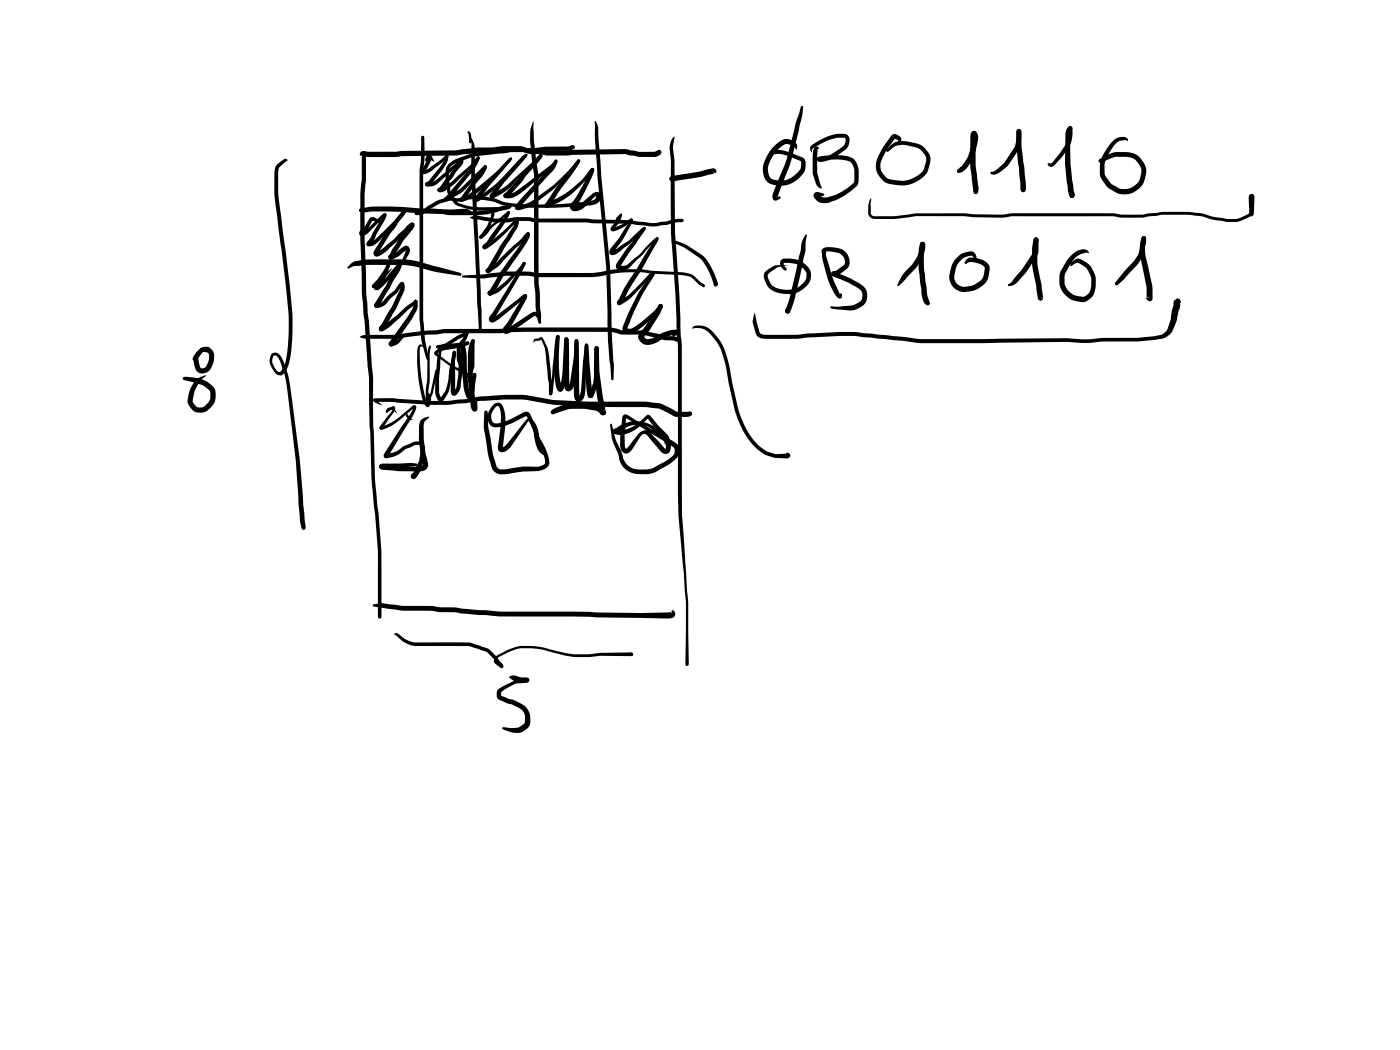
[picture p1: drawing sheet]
<svg xmlns="http://www.w3.org/2000/svg" width="285mm" height="214mm" viewBox="0 0 285 214" stroke-linecap="round" stroke-linejoin="round" font-family="sans-serif">
<g fill="#000">
<path d="M56.5 33.4l1.3-1a.5 .5 0 0 1 .7 .2l-1.6 1.4-.2 .8a41.5 41.5 0 0 0 .5 9l1.8 14.5 .5 5.7a31.7 31.7 0 0 1-1 10.9l-.3 .5a1.55 1.55 0 0 1-1.1 1h-.3a3.7 3.7 0 0 1-1.9-2.7 1.65 1.65 0 0 1 .8-1.8l.1-.1a1.47 1.47 0 0 1 1.6 1.2l.3 .5a20.6 20.6 0 0 1 1.5 6.2 407.2 407.2 0 0 1 2.8 24.9l.2 2.9-.1 .3-.3 .1-.3-.1-.4-1.4-.3-3.6a205.9 205.9 0 0 0-2.4-24.3 18.8 18.8 0 0 0-1.4-5l-.4-.8a.63 .63 0 0 0-.9-.2 1.93 1.93 0 0 0 .1 2.1l.7 .9 .5 .3a4.9 4.9 0 0 0 1.4-3.3 50.8 50.8 0 0 0 .4-8.4l-.6-5.7-1.8-14.5a32.1 32.1 0 0 1-.3-9.9zM73.5 30.9l.5-.2 1.1 .2h5.5l1.1-.2 11.1-.1 4.2-.5 3.1-.1 2.5-.3 3.3 .1a11.4 11.4 0 0 0 4.5 .6l1.1 .2h4l11.7-.3 3 .6h3l1-.4 .4 .1 .1 .4a1.6 1.6 0 0 1-1.5 1l-3.2-.1-2.7-.5-10.9 .1-.9 .2h-4.1l-1.2-.3a10.4 10.4 0 0 1-4.3-.6h-3.3l-2.4 .3h-3.1l-4.3 .6-11.1 .1-1.1 .2h-2.7h-3l-.8-.2-.2-.1v-.1l-.4 .1-.3-.3zM73.9 30.9l.2-.1 .2 .2-.2 .5-.2-.5zM73.9 30.9h.4l.2 .4v.4a54.4 54.4 0 0 1-.3 8.7v8.6l.4 10.6 1.4 17.2v10l.3 10.7 .8 7 .6 7.7v13.4l-.1 .3-.3 .1-.3-.1-.1-.3v-13.3l-1.3-14.8-.3-10.6-.2-10.1-1.4-17.2-.3-9.4a102.3 102.3 0 0 1 .2-13.3l.1-5.6zM85.8 27.8l.3-.2 .3 .3-.6 .7zM85.9 27.7h.4l.1 .3a40.9 40.9 0 0 1-.2 7.5v29.6l.1 .8a28.8 28.8 0 0 0 1 7.1l-.2 .3-.4-.5a21.9 21.9 0 0 1-1.2-7.4v-31.2a24.7 24.7 0 0 0 .3-5.8zM86.8 32.3l.7-.2 .3 .3-.1 .3-.7 .3-.3-.1-.1-.3zM86.6 37.2l1.7-.2 2.7-2.2a9.9 9.9 0 0 0 2.5-2.5l.3-.2 .3 .1 .1 .2-.3 .4h.1a13.6 13.6 0 0 1-3.3 3.1l-1.2 1.1a2.57 2.57 0 0 1-2.8 .8l-.2-.3zM87.2 32.2l.2-.1 .4 .1v.4l-.6 1.3-.7 1-.2-.2 1.2-.5 3.2-2.6 .3-.1 .3 .3-1 1.1-2.8 2.1a1.5 1.5 0 0 1-1.7 .3v-.7l1.3-2.2v.2zM86.9 31.8a.77 .77 0 0 1 .8-.2 .77 .77 0 0 1 .5 .7l.2 .6-1-.5h.2l-.6 .6a.74 .74 0 0 1-.1-1.2zM89.2 38.4l.5-.1a8 8 0 0 0 3.4-2.4l2.6-2.2 .6-.8a1.82 1.82 0 0 1 1.1-1.1l.3 .4-1.2 1.4-2.9 2.8a7.1 7.1 0 0 1-4 2.8l-.3-.1-.2-.4zM90.7 31.6h.4l.2 .3-.1 .2h-.4l-.2-.3z"/>
<path d="M90.7 31.6l.3-.1a.71 .71 0 0 1 .2 1.1l-1 1.8-2.3 3-.7 .5-.5-.1a.68 .68 0 0 1 .5-.9l3-3.8zM93.7 32.2a.62 .62 0 0 1 .6 .3 .62 .62 0 0 1 0 .7l-4 5.3-.6 .5h-.5l-.2-.3 .1-.3 .5-.4 2.7-3.6 1.1-1.3 .2-.5 .1 .1-.1-.3zM95.3 26.8a.59 .59 0 0 1 .6 .7l.1 1.5-.3 .2-.2-.2-.1-2-.3 .1zM95.4 27.3a4.5 4.5 0 0 1 1.3 3.6v5a620.8 620.8 0 0 1 1.4 31.5l.1 .2a.39 .39 0 0 1-.5 0 .39 .39 0 0 1-.2-.5l-.8-17.5a198 198 0 0 1-.7-18.7 6.2 6.2 0 0 0-.6-3.6zM97.1 31.9h.5l.1 .4a9.7 9.7 0 0 1-2.1 3.3l-4.1 5-.4 .3-.5-.1-.1-.3 .1-.3 4.4-5.1a9.4 9.4 0 0 0 2.1-3zM98.5 33.7l.3-.1 .3 .3a4.6 4.6 0 0 1-1.3 2.5l-1.1 1.3-2.1 3-.7 .4-.3-.1-.1-.3 .2-.4 .2-.2 2.4-3.3 1.4-1.5zM99.8 39.6l.4-.2a12.3 12.3 0 0 0 4.5-3.1l4.2-3.8 1-1.1 .5 .1v.4l-5.3 4.9a11.3 11.3 0 0 1-4.9 3.6l-.4-.1-.1-.4zM102.6 39.5l.4-.1 .3 .1a2.68 2.68 0 0 0 2.1-.8l6.5-4.9 1-1.2h.5l.1 .4-.9 1.1-6.7 5.3a3.3 3.3 0 0 1-3.2 .8l-.2-.4zM103.5 32.4l.5-.3 .3 .2-7 8.4v-.2l-.1 .5-.3 .1a.68 .68 0 0 1-.4-.6 .68 .68 0 0 1 .4-.6l1.9-2.4zM107 31.4l.1-.1 .3 .2-.1 .3h-.2l-.2-.1zM106.3 31.9l.7-.6 .3 .1 .1 .2-.6 .8-4.5 5.2-1.6 2.4-.3 .3-.6-.1-.1-.5 1.5-2.3zM108.6 24.7l.1 4.2 .5 4.2a24.1 24.1 0 0 1 .4 7.1l.1 17.5 .2 2v2.8l.3 1.7-.1 1.7h-.4l-.2-.5a21 21 0 0 1-.5-5.7l-.2-2-.1-22.1-.5-4.6a16.4 16.4 0 0 1-.2-4.8z"/>
<path d="M109.8 31.5l.3-.1 .3 .1 .1 .2-.8 1.2-2.6 2.9-.9 1.3-2.3 2.6-.6 .5-.3 .1-.4-.1-.1-.4 .1-.3 2.7-2.8 1.1-1.5zM113 32.6h.4l.1 .3a5.7 5.7 0 0 1-2.2 3.2l-4.6 5.1-1 1.4a.59 .59 0 0 1-.8-.3 .59 .59 0 0 1 .3-.8l5.4-6a6.3 6.3 0 0 0 2.2-2.7zM117.6 32.5h.5v.4a33.4 33.4 0 0 1-4.4 6.2l-2.1 3.1-.2 .1-.4-.1-.1-.4 .1-.3a86.6 86.6 0 0 1 6.4-8.8zM120.4 34.3l.2-.1 .4 .2-.1 .4-.2 .1-.3-.2zM84.5 43.2l1-.1 .5-.3a12.5 12.5 0 0 1 3.4-2.1l2-.6 1.6 .3a14.6 14.6 0 0 1 9.7 .7 60.4 60.4 0 0 0 18.1-.3l.5-.3v-.8l.2 .1-.3 .1-1.4 1.4a4.1 4.1 0 0 1-2 1.6 1.09 1.09 0 0 1-1.3 0 1.09 1.09 0 0 1-.4-1.2l1.6-2.2 2.7-5.2h.5l.1 .4a28.2 28.2 0 0 1-3.1 6.5l-.7 .9-.2-.2 1.1-.3 2.9-2.4a.78 .78 0 0 1 .9 0 .78 .78 0 0 1 .3 .9 1.48 1.48 0 0 1-1.6 1.6 67.9 67.9 0 0 1-18.4 0 12.6 12.6 0 0 0-5-1.2v.1a12.8 12.8 0 0 0-4.1 .5l-1.6-.2a9.5 9.5 0 0 0-3.8 1.6l-.4 .2a2.61 2.61 0 0 1-2.4 1.1l-.4-.2zM121.2 24.6a2.75 2.75 0 0 1 .6 2v.9a526 526 0 0 0 2.4 26.7l.4 15.5 .4 4.6-.1 2.9-.2 .2-.3-.2a123.3 123.3 0 0 1-.7-13.6l-.4-10.4a397.3 397.3 0 0 1-2.2-25.7l-.1-2.8zM136.4 36.1l.5-.3 1.1-.2a32.8 32.8 0 0 0 6.5-1.2h.1a.73 .73 0 0 1 .9-.1 .73 .73 0 0 1 .3 .9h-.2l-.3-.1 .1 .2-.2 .1-1.6 .4a23.4 23.4 0 0 1-5.4 .9l-1.4 .2-.4-.1-.1-.4zM137.2 27.8l.2 .1-.4 2.1 .3 2.7 .1 14.6 .3 3.5a133.3 133.3 0 0 1 .8 15.7l.3 3.8 .1 34.7 1 15.2a43 43 0 0 1 .2 8l.1 7.1-.1 .2-.2 .1-.3-.1-.1-.2 .2-8.5a35.4 35.4 0 0 0-.3-6.6l-.2-3.6-1-11a337.1 337.1 0 0 1-.2-21.1v-14.1l-.3-3.8a128.5 128.5 0 0 0-.8-15.7l-.3-3.6v-14.7l-.3-2.8a3.3 3.3 0 0 1 .9-2zM136.5 36.1l.3-.2 .2 .1 .6 1-.6-.3-.2 .1v.1l-.4-.2-.1-.3zM157.5 29.9a3.5 3.5 0 0 1 2.7-1.6 1.85 1.85 0 0 1 2.1 1.7l-.2 .6a2 2 0 0 0-2.2-1.3 6.9 6.9 0 0 0-3.6 5.3 1.82 1.82 0 0 0 2 2.1 4.6 4.6 0 0 0 4.8-2.8v-1.1a12.6 12.6 0 0 0-4.4-1.5h-1l-.3 .2a.59 .59 0 0 1 0-.7 .59 .59 0 0 1 .6-.2l.7-.1a13.3 13.3 0 0 1 4.7 1.6l.3 .2a3.3 3.3 0 0 1-1.4 4.3 5.2 5.2 0 0 1-6.1 .4 4.5 4.5 0 0 1 .1-5.5zM163 21.7l.3-.2 .2 .3-.2 1.8-2.2 9.2-2.8 7.3-.3-.1h.9a.67 .67 0 0 1-.7 .8 .73 .73 0 0 1-.8-.2 .73 .73 0 0 1-.1-.9l2.8-7.2 1.8-7.2zM165.1 29.7a9.5 9.5 0 0 1 7.1-2.4 1.81 1.81 0 0 1 .3 2.8 12.4 12.4 0 0 1-3.5 2.4l-1.8 .5a.62 .62 0 0 1-.8-.9l.4-.1 .5 .1a5.5 5.5 0 0 0 2.4-1l1.7-1.1a1.66 1.66 0 0 0 .7-1.8v-.1a6.4 6.4 0 0 0-4 .7l-2.7 1.5-.1 .8-.4-.7z"/>
<path d="M166.5 32a11.3 11.3 0 0 1 7.1 .2l.6 .7 .6 1.4v2.4l-.1 .8a12.1 12.1 0 0 1-5.5 3.6 2.42 2.42 0 0 1-3.6-1.3 .79 .79 0 0 1 1-.7l1.1 .3 .1 .2-.1 .2-1.2 .4 .3-.3v-.3l.6 .6h1.1a11.6 11.6 0 0 0 5.3-3l.2-2.2a2.15 2.15 0 0 0-2.3-2.4 16.6 16.6 0 0 0-4.7 .1h.1l-.4 .1-.3-.1-.1-.3zM165.9 30l.5-.2 .4 .5h-.4l.1 .3-.1 4.6 .9 3v.1a1.28 1.28 0 0 1-1.2-.9l-.6-2.1a14.3 14.3 0 0 1 .3-5.1zM181.5 27.6a1.24 1.24 0 0 1 1.6 .1 1.24 1.24 0 0 1 .2 1.5l-.1 .5-.4-1.2-.6-.2a14.2 14.2 0 0 0-2.9 5.1 2.98 2.98 0 0 0 1.4 3l.7 .1a6.2 6.2 0 0 0 5.9-1.1l.5-.5 .3-.5a3.8 3.8 0 0 0 .5-2.3l-.2-.3a3.2 3.2 0 0 0-2.1-1.8 6.8 6.8 0 0 0-3.1-.5l-1 .3-1.3 1.1h-.4v-.4l.8-.9a3.3 3.3 0 0 1 3.4-.8l1.8 .4a4.2 4.2 0 0 1 2.9 3l-.1 1.1a5.4 5.4 0 0 1-5 4.4h-1.3a5.4 5.4 0 0 1-3-.7 4 4 0 0 1-1.1-5.4l.9-1.6zM197.9 26.8a.89 .89 0 0 1 .9 .1 .89 .89 0 0 1 .4 .9 10.3 10.3 0 0 1-3 7 .8 .8 0 0 1-1.4 0l.3-.4a8.8 8.8 0 0 0 2.8-5.1l.3-1.3-.1-.5 .3 .2 .3-.2-.1 .4a46.2 46.2 0 0 0 .6 10.5l-.2 1-.3 .2a1.06 1.06 0 0 1-.6-1.3 46.6 46.6 0 0 1-.4-11.2zM194.9 34.6l.5-.1 .1 .3-.1 .3h-.4l-.2-.3zM195 34.5h.3l.2 .3-.1 .3h-.4l-.1-.2zM207.1 26.4l.3-.2 .4 .2a7 7 0 0 1-1.6 5.8 6.3 6.3 0 0 1-3.9 3.4l-.6-.2v-.3l.2-.1a1.94 1.94 0 0 0 1.4-.8l1.2-1.1 .9-1.4a6 6 0 0 0 1.5-4.9zM207.1 26.4l.3-.2 .4 .2 .2 .5a30 30 0 0 0 .3 6l.3 1.5 .3 4.2-.2 .4-.4 .2-.4-.2-.1-.4-.6-5.6a31.4 31.4 0 0 1-.3-6.1zM217.6 25.8l.3-.1 .4 .2 .1 .2a6.7 6.7 0 0 1-1.8 5.3l-1.7 2a.91 .91 0 0 1-.8 .6 .91 .91 0 0 1-.8-.5l.3-.3 .4 .1a17.7 17.7 0 0 0 3.4-4.8zM218.2 39l.2-.2 .2 .1 .2 1.1-.5 .3-.4-.2-.1-.3zM217.5 25.9l.4-.2 .3 .1 .1 .3-.3 .4h.1l-.2 .5v.7a47.1 47.1 0 0 0 .6 10.3l.3 1.7-.1 .5-.4 .1a1.72 1.72 0 0 1-.9-1.7v-.8a41.7 41.7 0 0 1-.5-10.6l.2-.7zM226.6 28.7a2.09 2.09 0 0 1 3-.3l.1 .4-.4-.3a2.73 2.73 0 0 0-2.5 1.1l-.6 .9a5.9 5.9 0 0 0-1.3 5l1.3 1.8 1.5 1a3.4 3.4 0 0 0 4.5-2.2l.1-.6a2.05 2.05 0 0 0-.3-1.9l-.4-.6a2.58 2.58 0 0 0-2.2-1.1l-2.4 .1-3 1.1-.3-.1-.1-.2 .2-.4 2.2-1.1 1.3-.3a8 8 0 0 1 3.5 .2 4.2 4.2 0 0 1 2 6 4.3 4.3 0 0 1-5.6 2l-.8-.5a3.1 3.1 0 0 1-1.5-1.3l-.9-1.5a6.7 6.7 0 0 1 1.5-5.9z"/>
<path d="M71.4 53.7l.8-.5a16.5 16.5 0 0 1 5.1-.4h4.5a19.9 19.9 0 0 1 6.4 1.3l5.5 1.5 .3 .3-.1 .2-.3 .1a39.6 39.6 0 0 1-7.3-1.5l-2.2-.5a39.8 39.8 0 0 0-7.8-.3l-4.1 .3-1.3 .5-.2-.2zM73.2 42.6l1.3-.3a45.6 45.6 0 0 1 10.9 .1l6.3 .3 2.8-.2 .9 .2 .4 .3-.2 .2h-.8l-3 .4-6.4-.2a48.9 48.9 0 0 0-11.1-.2 .93 .93 0 0 1-1.2-.4zM73.2 42.6l.2-.1 .3 .2-.1 .3-.2 .1-.3-.2zM73.2 42.6l.6-.2 .1 .2-.5 .5-.2-.1zM78.8 53.8h.5l.1 .5-3.1 4.2-.3 .1a.49 .49 0 0 1-.3-.5 .49 .49 0 0 1 .4-.4l.8-.9 1.8-2.6zM75.8 58.1l.2-.1 .3 .1v.5l-.2 .1-.3-.2zM81.2 53.4l.2-.2 .4 .1v.5l-2.6 3.2a5.6 5.6 0 0 1-2.4 2l.2-.2-.4 .3a.54 .54 0 0 1-.4-.7 .54 .54 0 0 1 .7-.4l1.7-1.5zM76.3 58.3l.3-.1 .4 .2 .1 .2-.2 .3-.3 .2-.4-.2v-.3zM75.3 44.4l.9-.2 1.4 1-.4 .1-1.5-.3 .2-.1-.9 1.5-1.1 1.1-.2-.1 .7-.4 3.5-3.4a.4 .4 0 0 1 .5-.1 .4 .4 0 0 1 .2 .5h-.3h.1l-3.1 3.1a2.21 2.21 0 0 1-1.8 .9 .87 .87 0 0 1-.3-.8 .87 .87 0 0 1 .7-.7l.5-.5zM78.1 43.5a.44 .44 0 0 1 .6 .2 .44 .44 0 0 1-.1 .5l-2 3.6a3.9 3.9 0 0 1-1.3 2v-.2l-.2-.2h.2a2.53 2.53 0 0 0 1.4-1 43.1 43.1 0 0 0 5.3-5.4l.3-.2 .2 .1 .1 .2-.9 1.1a22.7 22.7 0 0 1-3.8 4.1 4.7 4.7 0 0 1-2.3 1.8 .62 .62 0 0 1-.7 0 .62 .62 0 0 1-.2-.7l.8-1 .5-1.1 2-3.5 .1 .1zM78.8 53.8l.2-.1 .3 .1 .1 .3-.8 2.3-1.1 2.1a.72 .72 0 0 1-.6 .6 .72 .72 0 0 1-.7-.5l.1-.3 .5-.1h-.2zM79.2 52l1.4-.5 1.4-1.2a.76 .76 0 0 1 1.2-.1l.3 .6-.1 .6-1.4 2.4-.2 .1-.2-.3 1-2.4v-.4l.2 .1-.2 .1a6.1 6.1 0 0 1-3 1.8l-.4-.1-.1-.4z"/>
<path d="M75.8 58.1l.4-.1 1.8-1.9 1.9-1.6-3.2 4a.55 .55 0 0 1-1-.2zM79.2 52l.4-.2 .4 .2 .1 .3-.2 .4-.3 .1-.4-.2-.1-.3zM81.3 53.3h.5l.1 .3-.1 .3h-.5l-.1-.3zM81.3 53.3a.48 .48 0 0 1 .6 .2 .48 .48 0 0 1-.1 .6l-.6 1.3-4.2 7.1-.3 .2-.4-.2-.1-.3 .1-.4 2.2-3.6 .7-1.3 1.4-2.1zM82 43l.3-.2 .2 .1 .1 .2-.2 .6-3 4-2.4 3.9-.3-.2 1-.7 2.4-1.9 3.1-3.2a.61 .61 0 0 1 .8-.3 .61 .61 0 0 1 .4 .7l-.3 .6-2 2.4-1.8 3.2-.4 .5-.3 .1-.4-.1-.1-.4 .8-1.7 1.4-2.1 2.3-2.7 .3 .2-.4 .3-2.9 3-1.2 1.1a5.4 5.4 0 0 1-2.6 1.8 .78 .78 0 0 1-.7-.5 .78 .78 0 0 1 .2-.8l2.4-3.7zM84.5 43.1a8.6 8.6 0 0 1 6.7-.1h6.1a20.2 20.2 0 0 0 5.3-1.1l.2-.1a1.08 1.08 0 0 1 1.3 0l-.1 .5-1.6 .5a13.7 13.7 0 0 1-5.1 1h-6.2a9.2 9.2 0 0 0-6.1-.1l.1-.1-.3 .2-.3-.1-.1-.3zM84.5 43.2l.3-.2 .3 .2v.5l-.3 .1-.3-.2zM90.6 40.1l3-1.6 4.9-4.7 .3-.2 .2 .1 .1 .3-.2 .3-4.8 4.8-3.2 1.8-.3-.1-.1-.3zM93.6 40.4l1-.4a53.8 53.8 0 0 0 8.4-6.9l.8-.9 .2-.1h.2a1.37 1.37 0 0 1-1 1.3l-.1 .2a77 77 0 0 1-7.5 6.8l-1.7 .7-.3-.1-.1-.3zM94.1 56.1l4.3-.2a35.6 35.6 0 0 1 9.5-.6l.3 .1a10.1 10.1 0 0 0 3.6 .2h8.8l2-.3a25.9 25.9 0 0 1 10-.2l6.1 .3 1.6 .3 .8 .4 2.5 2.1-.1 .2h-.5l-.7-.5-1.5-1.4-.6-.2-1.5-.3-6.1-.3a26.1 26.1 0 0 0-10.4 .6l-1.6 .1h-8.8a13.4 13.4 0 0 1-4.3-.2l-.7-.1a50.8 50.8 0 0 0-8.4 .6l-4.1-.2-.2-.1zM95.7 44.3v-.1a3.2 3.2 0 0 1 2.3-.1 19.7 19.7 0 0 0 7.6 .1 6.1 6.1 0 0 1 2.8 .2l.9 .1h10.2l1.1 .2 7.7 .1 3 .4a7.5 7.5 0 0 0 3.8-.1l2.6-.5a1.74 1.74 0 0 1 1.4 0l.1 .3-.3 .3-1.1 .1-2 .5h-1a6.7 6.7 0 0 1-3.6 .1l-2.9-.3-7.7-.1-1.1-.2h-7.1a12.5 12.5 0 0 1-4.2-.2l-.6-.1h-2.4a17.6 17.6 0 0 1-7.6-.3h-1.1zM96.6 40.4l.5-.1h-.2l.8-.5a25.6 25.6 0 0 0 4.5-3.5l4.9-4.9 .3 .2-.3 .5a75.5 75.5 0 0 1-7.6 7.4 5.3 5.3 0 0 1-2.7 1.6l-.3-.2z"/>
<path d="M97.6 48l1.1-.7 1.4-1.5 3.2-2.7h.4l.1 .2-.2 .2-2 1.7a9.9 9.9 0 0 0-2.7 2.7l-1 .7-.3-.1zM98.4 50l.4-.1h-.2a31.8 31.8 0 0 0 6.6-5.5l.3 .1v.4l-2 2a15.8 15.8 0 0 1-4.8 3.9l-.4-.2-.1-.3zM99 54.8l2.2-1.5 4.9-4.6 .8-1.1a.53 .53 0 0 1 1 .1l-1.4 1.5-1.4 1.3-3.9 3.9-1.8 1.2-.4-.1-.1-.4zM99.4 59.4l.4-.2a5.1 5.1 0 0 0 2.7-1.6l2.8-2.6 1.1-1.5 .3-.2 .2 .1 .1 .4-1 1.4-3.4 3.3a5.1 5.1 0 0 1-2.8 1.7l-.4-.1-.1-.4zM100.2 43.4l.3-.1 .1 .2-.8 .5zM100.2 43.4l.3-.1 .1 .4h-.3zM100.2 43.4h.4l.1 .3-.9 2.5-1.5 2.2-.4 .2-.3-.1v-.4l1.5-2zM103.3 43.1h.4l.1 .2a10.4 10.4 0 0 1-2.4 4.1l-1.6 2.4-.7 .7v-.3l-.1 .4-.3 .2a.56 .56 0 0 1-.5-.5 .56 .56 0 0 1 .3-.6l.7-.5zM91.3 33.4l.5-.4a13.4 13.4 0 0 1 5-1.9l7.3-.9 4.8-.1 2.1-.2 4.8-.1 .8-.3 .3 .2 .2 .3-.1 .3-1.2 .4h-4.7l-2.1 .3h-4.8l-1.5 .2a22.4 22.4 0 0 0-10.1 2.1l-1 1-.2 .7v1.3l.4 3 1.5 2a10.9 10.9 0 0 0 4.2 .9h4l2.2-.6 .3 .2 .1 .2-.1 .3-.8 .4a19.2 19.2 0 0 1-9.8-.7l-.9-.5-1.1-1.5-.3-.8-.4-2.8v-1.4l.2-.9zM105 44.5a.58 .58 0 0 1 .7 .2 .58 .58 0 0 1-.1 .7l-.4 1.2-2.5 3.9-2.6 4.7-.6 .4-.5-.1-.1-.4 .1-.3 .2-.2-.1 .1 2.8-4.7 2.7-4 .4-1.2v.2zM105 42l.6-.1a7.1 7.1 0 0 0 3.1-1.2 35.3 35.3 0 0 0 8.9-8.2h.5v.2l-.8 1.1a37.5 37.5 0 0 1-9.3 8.2 4.3 4.3 0 0 1-2.8 .7l-.3-.4zM105 41.9l.3-.1 .4 .2 .1 .3-.1 .3-.3 .2-.4-.2-.1-.3z"/>
<path d="M106.4 53.5l.3-.2 .2 .1 .1 .3-.9 1.9-5 8.5-.6 1-.3-.3 .9-.5 5.4-4.3 .4-.1 .3 .1 .1 .2-.1 .3-6.4 5a.78 .78 0 0 1-1.1-.1 .78 .78 0 0 1 .1-1.1l5.7-9.1zM107.3 47.4a.51 .51 0 0 1 .6 .2 .51 .51 0 0 1-.1 .7l-.9 1.6-4.5 6.4-.4 .9a8.6 8.6 0 0 1-1.7 2.7l-.5 .3-.4-.1-.1-.6 .5-.5 1.8-3.2 2.6-3.6a22.8 22.8 0 0 0 3-4.5zM111 41.5l.2-.1a19.6 19.6 0 0 0 9.1-7l.3-.2 .3 .1 .1 .2-.3 .3a21.3 21.3 0 0 1-9.1 7.5l-.6-.1-.1-.4zM124.4 46.4l.6-.1a10 10 0 0 0 3.5-1.8l.3 .2-.4 .4a6.4 6.4 0 0 1-3.8 2l-.3-.4zM126 43.8l.4-.3 .3 .2-1.4 1.5a1.73 1.73 0 0 1 .7-1.4zM126.2 43.7l.2-.2 .2 .1a2.74 2.74 0 0 1-1 2.3l-.6 .7v.4l-.3 .1a.53 .53 0 0 1-.2-1l1-1.1zM128.4 44.5h.2l.2 .1v.5a27.3 27.3 0 0 1-3.8 6.2l-.3-.2a21.9 21.9 0 0 0 6-4.6l.4-.3 .3 .1a.73 .73 0 0 1-.6 .7 22.5 22.5 0 0 1-4.3 4l-.9 .6a.86 .86 0 0 1-.9 .4 .86 .86 0 0 1-.7-.7l.2-.5a31.2 31.2 0 0 0 4.1-6zM131 46.3h.4v.4h-.3l-.2-.2zM131 46.3h.4v.5l-3.2 4.4-1.9 3.1-.1-.3 1.2 .1 .9-.7a12.5 12.5 0 0 0 2.9-2.8l2.1-2 .4-.3 .3 .1v.1l-.1 .3-.8 .5-2.4 2.7-2 1.9a2.37 2.37 0 0 1-3.2 .7 1.08 1.08 0 0 1 .2-1.2l1.8-2.7zM132.9 55.2l.2-.1 .3 .2-.1 .4-.2 .1-.3-.2zM132.9 55.2l.4 .1v.5a52.7 52.7 0 0 0-5.6 11.1l-.1-.1 1 .1a15.5 15.5 0 0 0 5.3-4.3l.4-.6h.5a.83 .83 0 0 1-.4 1.2 23.1 23.1 0 0 1-5.5 4.5 2.03 2.03 0 0 1-2.1-.4v-.7l.6-1.7a40.3 40.3 0 0 1 5.4-9.5zM133.6 48.4l.4-.1v.4l-.3 .1z"/>
<path d="M133.6 48.4h.4l.1 .1-.2 .7-3.4 6-2.6 4-1 2.1-.6 .8a.55 .55 0 0 1-.6-.4 .55 .55 0 0 1 .2-.6l1.2-2.4zM136.9 48.9a3.8 3.8 0 0 1 2.2 .6l.4 .2a19.1 19.1 0 0 1 4.1 2.8 15.2 15.2 0 0 1 2.6 5.2l-.1 .5-.4 .2-.3-.2-.1-.3a14.2 14.2 0 0 0-2.3-4.8l-.5-.5a19.1 19.1 0 0 0-5.6-3.3l-.2-.2zM136.9 48.9l.4 .4-.5-.1zM155.8 55.3l.4-.3a3.3 3.3 0 0 1 3-1h1.2l-2.3 .5-1.8 1.5a2.95 2.95 0 0 0 3.1 2.9 4 4 0 0 0 4.8-2.5v-.5a2.97 2.97 0 0 0-2.3-2.2l-2.3-.2a.67 .67 0 0 0 .4 1l.2 .3-.3 .3a1.39 1.39 0 0 1-.6-2.4l1.4-.1 1.4 .2a3.7 3.7 0 0 1 3 3.4 4.4 4.4 0 0 1-4.1 3.6 5.1 5.1 0 0 1-4.7-1.5l-.1-.2a2.55 2.55 0 0 1-.5-2.7zM164.1 47.7l.2 .1-.3 1.4v1.7l-1 5-1.3 5.5-.8 2.2-.5 .3-.4-.2-.2-.4 .9-2.4 2.3-9.8a5.3 5.3 0 0 1 1.1-3.4zM167.4 50.8l.2-.2a5.1 5.1 0 0 1 4.5 .6 2.49 2.49 0 0 1 .3 3.6l-1.5 1.1-.6 .3h-.5l-.4-.1-.1-.4a.91 .91 0 0 1 .8-.6l1.9-1.3a1.89 1.89 0 0 0-1.4-2.3l-2.3-.3a.49 .49 0 0 0-.5 .6l.2 .7-.7-1zM167.7 51.2l.3-.1h.2l.1 1.2a32.9 32.9 0 0 0 2.6 7.4l.3 .4-.3 .2 .1-.5a.47 .47 0 0 1 .5 .3 .47 .47 0 0 1-.1 .5 .82 .82 0 0 1-1.3-.5 20.1 20.1 0 0 1-2.7-7.6v-.8zM169.4 55.4l.3-.1 3.6 1.4 1.4 .8a2.79 2.79 0 0 1 .8 4.8l-1.4 .8-.9 .1-3.5-.3-.5-.1-.2-.2 .3-.2 1.1 .1 3-.3 1.6-.7a1.71 1.71 0 0 0-.2-2.8l-1.9-1.1-3.3-1.4-.3-.4zM177.3 40.4l.1 .1-.1 1v2a.77 .77 0 0 0 .8 .5h.5a34.7 34.7 0 0 0 8-.6h9.8l1.7 .2 6.4 .1a13.2 13.2 0 0 1 4.1-.3l18.8 .1a8.9 8.9 0 0 0 3.3 .2h2l4.5-.6a33.1 33.1 0 0 1 7.4 .3 21.1 21.1 0 0 0 7 1.2l1.1-.3 2-.9-.3 .1-.2-3.4 .1 .1 .1-.6 .4-.1 .3 .1 .3 .5-.1 3.4-.3 .5-.5 .1a6.9 6.9 0 0 1-2.6 1.1 22.1 22.1 0 0 1-7.4-1.2 32 32 0 0 0-7.3-.3l-4.4 .6h-2.1a14.5 14.5 0 0 1-4.2-.3h-17.9a15.9 15.9 0 0 0-4.5 .3l-6.1-.1-2.1-.2h-9.3l-1.4 .2a30.8 30.8 0 0 1-7.3 .4 1.25 1.25 0 0 1-1.1-1.3 4.4 4.4 0 0 1 .5-2.9zM187.5 49.4l.3-.2a1.12 1.12 0 0 1 .6 1.6l-.1 .2a8.2 8.2 0 0 1-1.9 3.6l-2.4 2.7-1.2 .9-.1-.2 .6-1.2a8.7 8.7 0 0 1 2.4-2.9 6.5 6.5 0 0 0 1.6-4.1l.1 .2zM187.4 49.5l.4-.3 .4 .2 .2 .4-.3 1.2a40.7 40.7 0 0 0 1 10.1l.3 .6-.2 .4a.91 .91 0 0 1-1.2-.8 35.5 35.5 0 0 1-.8-11.1zM195 52.3a3.6 3.6 0 0 1 3.2-1l.4 .5 .2 .5-.1 1.1-.3-.8-.6-.5a3.4 3.4 0 0 0-3.3 3l-.1 .7a2.02 2.02 0 0 0 2.4 2.6l1.4-.3 1.5-1 .5-.9 .3-1.6-.5-.6-.9-.4-1.4-.3-.5 .1-.4 .3a.32 .32 0 0 1-.4-.2 .32 .32 0 0 1 .2-.4l.8-.6a5.1 5.1 0 0 1 2.9 .5l.8 .7a1.33 1.33 0 0 1 .4 1.1l-.2 1.2a3 3 0 0 1-1.2 2.1 5.6 5.6 0 0 1-4 1.3 3.1 3.1 0 0 1-2.7-3.8 5.1 5.1 0 0 1 1.6-3.3z"/>
<path d="M210.6 48.5l.4-.2 .3 .2 .1 .7a5.8 5.8 0 0 1-.1 2.6l-.5 .8a18.9 18.9 0 0 1-4.4 5.4l-1 .3-.2-.2 .7-.6 .6-.8a28.6 28.6 0 0 0 3.9-5.3l.1-2.6zM210.7 48.4l.3-.1 .3 .2 .2 .3-.3 2.1a19.1 19.1 0 0 0 .8 7l.4 2.7v.1l-.5-.1 .4 .1a.53 .53 0 0 1-.6 .5 .53 .53 0 0 1-.4-.6l-.3-2.5a19.6 19.6 0 0 1-.9-7.2l.3-2zM218 52.1a2.86 2.86 0 0 1 3.5-1.1l.3 .6-.4-.2a4.1 4.1 0 0 0-3.7 2.7l-.9 1.7-.1 1.8a3.4 3.4 0 0 0 2.8 2.7l1.1 .1a2.15 2.15 0 0 0 1.5-1.6l.1-2-.2-.7a3.7 3.7 0 0 0-2.5-2.6l-.5 .1-.9 .6a.56 .56 0 0 1 .3-1l.8-.5 .8 .1a4.7 4.7 0 0 1 3.1 4v1.4a3.1 3.1 0 0 1-2.8 3.3 4.6 4.6 0 0 1-4.3-6.4l1.2-2.1zM232.6 48.2l.3-.2a1.03 1.03 0 0 1 .4 1.4l-.1 .7a6.6 6.6 0 0 1-1.7 3.9l-1.3 1.3a12.9 12.9 0 0 1-2.9 2.8l-.2-.1v-.5l3.8-4.5a4.9 4.9 0 0 0 1.3-3zM232.6 48.2l.3-.2 .3 .2 .2 .3-.3 1.7a12.3 12.3 0 0 0 .7 4.2l.4 1.8a11.2 11.2 0 0 1 .4 4.9 .63 .63 0 0 1-.7 .2 .63 .63 0 0 1-.4-.6l.5-.2h-.3l-.3 .3v-2.5l-.4-1.9a25.6 25.6 0 0 1-.9-5.6v-1.3zM254.4 39.7l.4-.2 .4 .2 .1 .3-.1 .4v-.2l-.5 .5-.2-.1zM37.3 76.8l.2-.1a10.5 10.5 0 0 1 4.3 .8 3.9 3.9 0 0 1 2 1.9 3.6 3.6 0 0 1-2.9 4.6 2.6 2.6 0 0 1-2.6-3.2 5.1 5.1 0 0 1 2.7-4.1l.9-.3 .1 .1a6.9 6.9 0 0 0-2.8 5.2v.1a1.51 1.51 0 0 0 2.6 .7l.9-1.1 .1-1-.1-.8-1-.9-.6-.3-3.8-1.1zM40.3 71.4l1.2-.7a1.34 1.34 0 0 1 1.3 .2l-.1 .2a2.76 2.76 0 0 0-2.3 1.9l.4 1.8 .2 .2 .6-.1a3 3 0 0 0 .9-2.9l-.4-.3h-1l-1 .8-.7 .8a.61 .61 0 0 1 .2-.9l1-1.2a2.06 2.06 0 0 1 2.4-.1 2.57 2.57 0 0 1 .3 3.1 2.04 2.04 0 0 1-3.2 1.4l-.5-1a2.89 2.89 0 0 1-.1-2.2zM73.2 68.6l.9-.4h1.6a33.2 33.2 0 0 0 8.8-.6l4.4-.4 1.4-.2 12.3-.1a144.2 144.2 0 0 1 14.3-.2h7.3l1.9 .3a2.93 2.93 0 0 0 1.9 .3h.7a7 7 0 0 1 3.5 .3l1.8 .4 1.4 .4 1.8 .1 1.4 .3a.61 .61 0 0 1-.2 .8 .61 .61 0 0 1-.7-.1l-.7-.2h-1.7l-1.5-.5-1.8-.4a6.6 6.6 0 0 0-3.3-.3 9.3 9.3 0 0 1-4.2-.5h-7.6a127.3 127.3 0 0 0-14.6 .2h-10.4a108.9 108.9 0 0 0-12 1.2h-5.4zM76.3 61.9l1.6-.5 1.1-1.2a9 9 0 0 0 2.6-2.8 .68 .68 0 0 1 .8 .9l-.2 1.1-1.5 3.4-2.1 3.6-.5 .7v-.2l-.2 .4-.3 .2a.78 .78 0 0 1-.4-.8 .78 .78 0 0 1 .5-.7l2.1-3.7 1.3-2.5a2.73 2.73 0 0 0 .5-1.8l.3 .1a9 9 0 0 1-2.6 2.9 2.98 2.98 0 0 1-2.8 1.7l-.3-.5zM77.3 66.7l.5-.1-.2-.1 1.3-.8 3.6-3.1 2.1-1.6a.56 .56 0 0 1 .4 .6 .56 .56 0 0 1-.5 .5l-1.5 1-3.5 3.3a2.65 2.65 0 0 1-2.1 1l-.3-.4zM79.2 69.7l1.5-.4 1.3-1h.3v.3l-1 1.1-.7 .5-1 .4-.3-.2-.2-.4z"/>
<path d="M84.3 61.1l.3-.1 .3 .1 .1 .3v1.1l-.2 .8-.9 1.6-3.8 5.4-.5 .3-.3-.2-.2-.4 .1-.3 3.9-5.3 .9-1.6zM85.3 70.2l.4-.1 .7 .5-.7-.1-.2 .4a34.7 34.7 0 0 0 1.1 10.2l.6 1.2-.2 .1 .3-1.2-.3-.9 .2-.3 .3 .2 .3 .9-.2 1.2a.52 .52 0 0 1-.4 .6 .52 .52 0 0 1-.6-.4 11.1 11.1 0 0 1-1.3-4.8l-.4-4.4 .1-2.1zM87.5 70.4l.2 .2-.2 .1-.1-.2zM87.4 70.6l.1-.2 .2 .1-.2 .5zM87.4 70.4h.1l.2 .1-.2 1.7v5.2l-.3 2.1v2.4l-.2 .2-.3-.3a15.8 15.8 0 0 1 .3-4.5v-5.3zM88.9 70.4l.3-.1a4.2 4.2 0 0 0 2.3-.9l3.4-2h.5l.1 .3a5.4 5.4 0 0 1-2.3 1.5l-1.3 .8a4.7 4.7 0 0 1-2.8 1l-.3-.4zM90.2 70a66.2 66.2 0 0 0-.8 10l.5 1.1h-.3a6.4 6.4 0 0 0 1.8-4.6l.6-4.3a.55 .55 0 0 1 .1-.5 .55 .55 0 0 1 .6-.2l.1 .2-.3 .8-.6 4a7.1 7.1 0 0 1-1.8 5.2 .73 .73 0 0 1-1.1-.5l-.2-.5a6.4 6.4 0 0 1-.2-3.1l.2-2a11.2 11.2 0 0 1 .8-4.4zM92.3 71.5h.4l.1 .2-.1 .3h-.4l-.1-.3zM92.3 71.5l.2-.1a1.01 1.01 0 0 1 .3 1.4l-.2 .8 .1 6.2h-.4l.7-1.1 .3-2.1 .1-2.6 .5-3.7 .4-.3 .2 .1 .1 .3-.5 3.7-.1 2.6-.2 2.3-.3 .7a.99 .99 0 0 1-1.5 .7l-.2-.8v-2.7a13.2 13.2 0 0 1 .3-4.9zM94 70.1l.3-.1 .3 .3a11.2 11.2 0 0 1 .4 4.4l.4 4.2 .4 1.6h-.4l.5-1.2 .3-3 .2-.3 .2-.1 .3 .1 .1 .3-.3 2.3a3.7 3.7 0 0 1-.9 2.7 .84 .84 0 0 1-1-.8l-.3-1.2a33 33 0 0 1-.4-6.7l-.2-2zM88.9 70.4l.2-.1a7.2 7.2 0 0 0 3.1-.4l3-.4 .2 .1 .2 .2-.4 .4-3.3 .3a5.8 5.8 0 0 1-3 .4zM94.9 67.4h.5l.1 .4-.6 1.4-1 1.7-.1 2.2 1 2.3 .6 .7 .6-1.6v-5.1l.3-.3 .3 .2v5.2l-.4 1.6a.98 .98 0 0 1-1 .8 .98 .98 0 0 1-.9-.8l-1.2-2.7-.1-2.1a4.3 4.3 0 0 1 1.2-2.4z"/>
<path d="M96.1 69.1l.4 .1 .1 .2-.2 .3-.4-.1-.1-.2zM96 69.2l.3-.1 .2 .1 .1 .2-.3 1.7a50.1 50.1 0 0 0 .6 11.5l.1 .4h-.4l-.1 .1 .2-1.5 .2-.2 .2 .2 .1 1.3a.67 .67 0 0 1-.5 .9 .67 .67 0 0 1-.8-.7l-.1-.6a41.4 41.4 0 0 1-.3-12.2zM88.6 71.5l.5-.3a4.8 4.8 0 0 1 2.5-.8l3.4-.8-.1 .1 .3-.2 .3 .1a.56 .56 0 0 1-.6 .8l-1.7 .5-3 .5-1.2 .6v-.1l1.7 1.4 2 1.3 3.1 1.8 .7 .2-.3 .2 .2-.8 .2-.1a.64 .64 0 0 1 .4 .9 .64 .64 0 0 1-.9 .3l-3.7-2.1-3.8-2.7a.48 .48 0 0 1 0-.8zM106.7 60h.5l.1 .3-.1 .6-3 5.3-.8 1.1-.4-.3 5-3.2a1.29 1.29 0 0 1 2.1 .4l-.1 .5-.4 .1-.4-.3a.23 .23 0 0 0-.2-.2 .23 .23 0 0 0-.3 .1l-5 3.4a.85 .85 0 0 1-1.2-.1 .85 .85 0 0 1 .2-1.3l.6-.7zM108.8 69.1l.9-.2 .4-.2a.52 .52 0 0 1 .6 .4 7.7 7.7 0 0 1 1.2 4l.6 5.3v1.7l-.1-.1v.4l-.3 .1-.3-.4v-1.9l-.8-7.2-.8-1.9-.5 .3h-.7l-.4 .4zM113.3 68.3l.3-.1 .2 .1 .2 .3-1 5.7-.4 4.7a1.42 1.42 0 0 1-.5 1.5l-.3-.3 .3-1.2 1.1-10.5zM113.3 68.3l.3-.1 .2 .1 .2 .4a30.8 30.8 0 0 0 .3 9.9l.1 .3-.6-.1a8.8 8.8 0 0 0 .8-4.3l.3-5.4 .1-.3 .3-.2 .3 .2 .2 .3-.3 5.5a9.5 9.5 0 0 1-.9 4.9 .77 .77 0 0 1-.9 .2 .77 .77 0 0 1-.4-.8 26.7 26.7 0 0 1-.1-10.3zM115 68.8l.3-.2 .3 .2a4.4 4.4 0 0 1 .3 2.6v6.5l.1 .8-.4-.1 .3-.4 .3-.9 .8-5.8v-2.1l.1-.3 .3-.1 .2 .1 .2 .3-.1 2.1-.6 5.9a1.96 1.96 0 0 1-1.5 2.3 1.6 1.6 0 0 1-.8-1.8v-6.5a4.4 4.4 0 0 1 .2-2.6zM117.1 69.1l.3-.1 .2 .1 .2 .4 .2 11.4-.3-.2 .2-.1a3.7 3.7 0 0 0 .5-2.4l.7-7.9 .1-.3 .2-.1 .3 .1 .1 .3-.4 3.4-.2 4.5a4.8 4.8 0 0 1-.5 3.1 .94 .94 0 0 1-1.1 .5 .94 .94 0 0 1-.7-1v-8.1v-2.5zM119.2 70l.2-.1 .3 .1 .1 .7 .2 3.4 .7 6.1-.1-.1 .2 .4-.2 .4-.4 .2a1.2 1.2 0 0 1-.7-1.4l-.1-1.2a42.4 42.4 0 0 1-.3-8.2zM121.1 70.6l.4-.1 .3 .1 .1 .3a64.7 64.7 0 0 0 1.3 12.6l-.4 .5 .5-.4 .1 .4-.2 .4-.4 .2-.3-.1-.2-.2 .5-.3-.5 .3-.2-.4-.1-.9a32.5 32.5 0 0 1-.9-12.4zM125.7 61.3l.3-.1a8 8 0 0 0 3-2.1l3.4-3.5 .6-.4h.3v.5l-.5 .3a36 36 0 0 1-5.1 5.3l-1.6 .8-.3-.1-.2-.3z"/>
<path d="M134.2 62l.3-.1 .3 .1 .2 .3-.5 .1 .5-.1-.1 .4-.4 .1-.3-.1-.1-.2 .4-.1-.4 .1zM134.3 62h.6v.6a22.5 22.5 0 0 1-3.8 6v-.1a.81 .81 0 0 0 1.1 .5l.9-.2a8.7 8.7 0 0 1 4.5-1.7l.4 .2 .1 .4-.1 .4-.4 .2a3.3 3.3 0 0 0-2.2 .4l-1.4 .9a2.74 2.74 0 0 1-3.4 .1l-.5-.6a1.21 1.21 0 0 1 .3-1.5l.9-1.1zM137 67.5l.6-.4 .4 .2 .1 .4-.3 .6-.7 .2-.2-.2zM141.1 66.5a3.4 3.4 0 0 1 4 1.1 11.9 11.9 0 0 1 3.4 6.8 73.7 73.7 0 0 0 2.3 10.3 12.9 12.9 0 0 0 5.3 7.2 6 6 0 0 0 3.9 .5l-.2 .2 .2-.3 .4-.1 .4 .1 .1 .5a.76 .76 0 0 1-.9 .5 7.8 7.8 0 0 1-5.5-1.6 15.9 15.9 0 0 1-4.9-8.2l-1.2-5.4a21.2 21.2 0 0 0-2.4-8.3l-.2-.3a6 6 0 0 0-2.6-2.5 2.5 2.5 0 0 0-2.1 0l-.2-.2zM153.6 63.6l1 3.7a.99 .99 0 0 0 1.3 .9h6.4l1.9-.3 6.8-.3a23.2 23.2 0 0 1 5.3 .3l8.5 .8a46.4 46.4 0 0 0 8.5 .3l24-.1 4.4 .2 2.7-.3h7.3l3.2-.3 1.8-.4a2.03 2.03 0 0 0 1.1-1.2l.6-2 .6-3.5 .2-.4v.2l.2-.3 .4-.1 .4 .2 .2 .4-.1 1-.7 2.8-.8 2.1a3.5 3.5 0 0 1-2.3 1.7l-5 .5h-7l-2.8 .3-4.4-.2-24 .3a44.9 44.9 0 0 1-9.2-.5l-7.8-.7a22.2 22.2 0 0 0-5.3-.3l-6.8 .3-1.8 .3h-4.5a8 8 0 0 1-3.2-.2l-.7-.5-.4-1.5a3.1 3.1 0 0 1-.2-2.5zM159.9 63.1l.6-.3 .2 .1 .2 .7-.5 .3-.4-.2zM239.5 60.9l.3-.1 .4 .2 .2 .4-.2 .4-.4 .2 .2-.2-1 .1-.1-.2zM77.4 94.6l.5-.2 5.8-.1 1.2 .1 .1 .2-.2 .2a26 26 0 0 1-6.9 .6h.2l-.4 .1-.3-.2-.2-.3zM77.4 86.9l.6-.1a10.3 10.3 0 0 0 3.8-2.3l2.2-1.8a.46 .46 0 0 1 .6-.1 .46 .46 0 0 1 .1 .6l-.9 1.9-4.8 7.8v-.2l-.1 .5-.3 .1a.57 .57 0 0 1-.3-1l5.2-7.9 .8-1.5 .1 .1-2.6 2.2a8.6 8.6 0 0 1-4.3 2.3l-.2-.3zM76 81.2l3.9-.1 8 .5h2.9l3.9-.3 1.3-.3a36.8 36.8 0 0 1 6.6-.6h.4a24 24 0 0 1 8 .8l1.6 .2 7.2 .4h11.7l2.8 .3a9.4 9.4 0 0 1 3.3 1.6l2.2 .2 .7-.2 .3 .2a.7 .7 0 0 1-.7 1l-2.6-.1-3.2-1.5-2.7-.4h-11.8l-7.3-.5-1.6-.3a25 25 0 0 0-8.2-.8l-5 .3-3 .5-3.9 .3h-2.9l-8-.6h-3.6l.2-.2-.1-.2 1.5 1.2-1.7-.8a.39 .39 0 0 1-.2-.6zM77.4 86.9l.2-.1 .3 .2-.1 .4-.2 .1-.3-.2zM78.6 83.6l1.3-.9a.54 .54 0 0 1 .6 .3 .54 .54 0 0 1-.2 .7l-2.5 3.7-.2 .1-.3-.3 .2-.6 2.2-2.8 .3-.7h.1l-1.3 .9h-.2z"/>
<path d="M78.3 92.5l1.6-.3a4.3 4.3 0 0 0 2.1-1.2l1.1-.5a2.64 2.64 0 0 1 3.1-.2l.2 .5a10.3 10.3 0 0 1-1.3 5.9l-.6 .6a.32 .32 0 0 0 .1-.5 .32 .32 0 0 0-.4 0l.3-.2 .8-1.1h.4v.3l-.8 1.1a.64 .64 0 0 1-.7 .6 .64 .64 0 0 1-.6-.6 .64 .64 0 0 1 .6-.7l1.1-2.3 .3-3.2-1.1-.1-2.1 .9a5.1 5.1 0 0 1-4.1 1.7l-.2-.4zM78.8 83.2a1.09 1.09 0 0 1 1.7 .3l.3 .6-1-.7-.6 .1-.4 .5a.48 .48 0 0 1 0-.8zM82.7 84.4l.3-.1 1 1.2h-.3a1.01 1.01 0 0 1-1-1.1zM88.6 75.4l.3-.2 .2 .3-1 4.5-.8 1.8-.3 .3-.3-.2 1-2zM85.8 85.4l1.4-.6 .2 .2-1 .8-.1 1v3l.3 2.5 .6 2.1a1.5 1.5 0 0 1-2 1.6l-3.9-.1-3.2-.2-.5-.2-.3-.2-.1-.3 .1-.4 .4-.1 .3 .1 .2 .2-.1-.1h.3a29 29 0 0 0 6.8 .3l.7-.1 .3-.3-.6-2.2-.3-3.1a8.3 8.3 0 0 1 .3-3.6zM98.7 83.7h.5v1l-.5-.7zM98.7 83.7h.5l.1 .2 .1 3.1 .9 5.4 .7 2.4a1.02 1.02 0 0 0 .9 .8l1.3-.1 3.1-.5h3.2l1.1-.3 .4-.4a9.6 9.6 0 0 0-1.8-4.8l-.7-1.9-1.3-2.9-2.8 1.4a6.5 6.5 0 0 1-4.1 .8 2.69 2.69 0 0 1-.1-4.2 1.21 1.21 0 0 1 1.2-.7 1.21 1.21 0 0 1 1.1 .9l.4 2.1-.1 2.3-.4 4-.2-.2 .5-.2 .5-.5 4-5a.95 .95 0 0 1 1.5 .4l.8 1.7 .8 3.3 1.1 1.6-.3 .3-.5-.1a3.1 3.1 0 0 1-1.6-2.6l-.7-3.3-.3-.7-.3-.3-3.7 5.3a1.87 1.87 0 0 1-2.4 .9l-.2-.7a36.3 36.3 0 0 0 .6-6.8l-.3-1.4a.42 .42 0 0 0-.3-.3 .42 .42 0 0 0-.5 .1 2.45 2.45 0 0 0-.7 3l.7 .4 1.5-.2 1.6-.7 2.5-1.3a1.14 1.14 0 0 1 1.8 1l1.1 2.7a11 11 0 0 0 1.6 3.6 4.6 4.6 0 0 1 .7 3.4l-.6 .7a5.6 5.6 0 0 1-3.4 .6h-1.3l-3.5 .6a2.36 2.36 0 0 1-2.7-1.2l-.8-2.9-.9-5.4zM121.1 70.6l.4-.1 .3 .1 .1 .3-.2 5.9a7.9 7.9 0 0 1-1 4.1l-.4 .2-.4-.2-.2-.4 1.1-2.4a32.5 32.5 0 0 0 .2-7.2zM112.3 83.5l.3-.2a11.5 11.5 0 0 1 9.5-.7l1.1 .9 .2 .5-.2 .4-.4 .2-.4-.2-.9-.7a15.7 15.7 0 0 0-5.6-.4l-3.4 1.1-.3-.2-.1-.3zM124.2 86.4l.2-.2 .2 .2 .7 3 1.4 3a3.4 3.4 0 0 0 3.5 3.2h1.7l1-.3 3-1.6 1.1-.9 .3-.5a1.14 1.14 0 0 0-.5-1.5l-9.4-5.7 .1-.1-.3 4.4v1.4l.3 .6 .6-.7 1.8-2.3a1.64 1.64 0 0 1 2.9 .1l2.7 2.9 .1-1.3-2.4-2.3a5.3 5.3 0 0 0-7.2 .2l-.7 .3-.4-.1-.2-.4 .2-.3 .6-.4a6.4 6.4 0 0 1 8.1 .2l2.5 2.1a2.44 2.44 0 0 1-.1 2.9l-.6 .1-.7-.3-2.9-3.4-.6-.4-.3 .1-.5 .4-1.7 2.8a1.29 1.29 0 0 1-1.6 .6 1.29 1.29 0 0 1-.8-1.5 10.7 10.7 0 0 1 .2-3.9l.2-1.6a.73 .73 0 0 1 .3-.7 .73 .73 0 0 1 .8 0 71.1 71.1 0 0 0 8.3 4.8l1.2 .7a2.29 2.29 0 0 1-.3 4l-3.2 2a7.1 7.1 0 0 1-5.7 .1 4.1 4.1 0 0 1-2.2-3.4l-1.2-3.1zM124.9 87.5l.3-.1 .5 .2-.1-.1a4.4 4.4 0 0 0 3.9-1l2.1-1.9a.56 .56 0 0 1 .9 .1l1.5 1.9 2.1 2.1 .2 .7v.7l-.1 .4-.4 .1-.4-.1-.2-.4v-.9a20.7 20.7 0 0 1-3.3-4.1l.2-.1a9.1 9.1 0 0 1-5.1 3.5h-.8a1.3 1.3 0 0 1-1.5-.6zM76 123.1l.1-.1a9.3 9.3 0 0 1 3.8 .1l2.2 .3h5.9l1.7 .3a12.5 12.5 0 0 1 4.2 .2l7.8 .6 18.9 .1a173.2 173.2 0 0 0 15.6 .1l.4-.1 .1 .2 .1-.5a.79 .79 0 0 1 .7 .8 .79 .79 0 0 1-.8 .8l-20.1-.4h-14.9l-7.9-.6a11.3 11.3 0 0 0-4.2-.3l-1.6-.2a39.1 39.1 0 0 1-7.6-.3l-4.3-.6-.2-.2z"/>
<path d="M80.4 129h.6l1.7 1.2a5.4 5.4 0 0 0 3.4 .6h9.3l2.9 .9a2.66 2.66 0 0 1 1.6 .8l2.5 2.9a.38 .38 0 0 1 0 .5 .38 .38 0 0 1-.5 0v-.3l-.7-.5-.7-1-1.3-1.3-3.4-1.2-8.8-.1a8.8 8.8 0 0 1-3.8-.3l-1.3-.7-1.2-1.1-.3-.1zM100.9 133.7l.1-.1a11 11 0 0 1 8.2-2l3 .7a20.6 20.6 0 0 0 10 .6l6.3-.1 .4 .4-.1 .3h-.4l.1 .1-6.3-.1a22.8 22.8 0 0 1-11.3-1.1 12.7 12.7 0 0 0-6.2-.1l-3.1 1.5a.65 .65 0 0 0-.5 1l1.3 .7v.4l-.4 .1-1.2-.9a.95 .95 0 0 1 .1-1.4zM102 135.5h.4l.1 .2-.2 .3-.4-.1-.1-.2zM103.6 137.9a1.81 1.81 0 0 1 2.3 0h.4a1.27 1.27 0 0 1 1.5 .6l-.1 .3-.6 .1 .2 .1a4.6 4.6 0 0 1-3.7-1.1zM101.4 140.4l1.9-1.1a5.4 5.4 0 0 1 3.2-1l.8-.3 .4 .1 .1 .4-.3 .4-1.3 .2a3.6 3.6 0 0 0-2.6 .8l-1.6 1.1v.6l2.1 .8a5.4 5.4 0 0 1 3.6 2.5l.2 .9v1.7l-.4 .7-.9 .7a2.97 2.97 0 0 1-2.9 .1l-1.3-.5-.2-.2 .3-.3 1.3 .2a2.88 2.88 0 0 0 1.9-.2l1.1-.8 .1-1.3a2.2 2.2 0 0 0-1.4-1.9l-4-1.6a1.24 1.24 0 0 1-.4-1.4zM128.1 133.1l.5-.2 .3 .3-.1 .3-.6 .1-.2-.2z"/>
<circle cx="86.9" cy="37.5" r=".42"/>
<circle cx="89.5" cy="38.7" r=".42"/>
<circle cx="97.4" cy="32.2" r=".32"/>
<circle cx="98.8" cy="34" r=".35"/>
<circle cx="100.2" cy="39.9" r=".49"/>
<circle cx="103" cy="39.8" r=".48"/>
<circle cx="136.8" cy="36.4" r=".49"/>
<circle cx="166.7" cy="32.4" r=".44"/>
<circle cx="217.9" cy="26.1" r=".42"/>
<circle cx="218.2" cy="39.8" r=".54"/>
<circle cx="79.1" cy="54.1" r=".37"/>
<circle cx="90.9" cy="40.5" r=".43"/>
<circle cx="93.9" cy="40.7" r=".43"/>
<circle cx="99.4" cy="55.1" r=".5"/>
<circle cx="99.8" cy="59.7" r=".5"/>
<circle cx="103.5" cy="43.3" r=".27"/>
<circle cx="107.5" cy="47.7" r=".36"/>
<circle cx="169.8" cy="55.7" r=".5"/>
<circle cx="187.8" cy="49.8" r=".53"/>
<circle cx="210.9" cy="48.8" r=".5"/>
<circle cx="254.8" cy="40" r=".54"/>
<circle cx="76.7" cy="62.2" r=".48"/>
<circle cx="107" cy="60.3" r=".37"/>
<circle cx="126.1" cy="61.7" r=".48"/>
<circle cx="77.7" cy="95" r=".52"/>
<circle cx="87" cy="81.9" r=".24"/>
<circle cx="120.3" cy="80.5" r=".53"/>
<circle cx="125.3" cy="87.8" r=".51"/>
<circle cx="128.6" cy="133.2" r=".34"/>
</g>
</svg>
